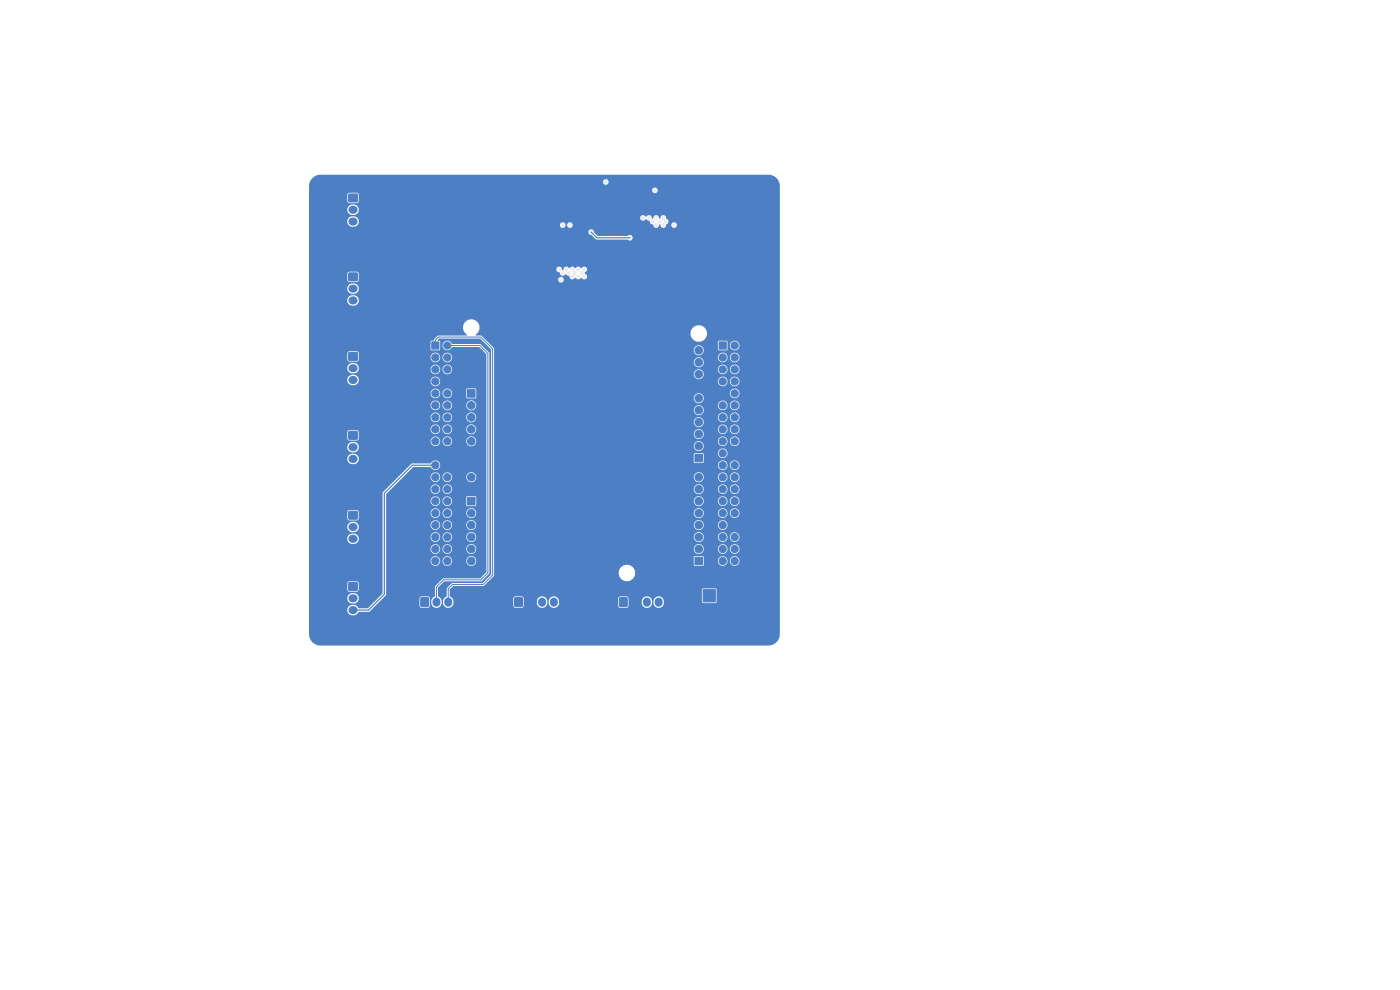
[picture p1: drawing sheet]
<svg xmlns="http://www.w3.org/2000/svg" width="297mm" height="210mm" viewBox="0 0 297 210" stroke-linecap="round" stroke-linejoin="round" font-family="sans-serif">
<g fill="#4d7fc4" stroke="#4d7fc4" stroke-width=".21">
<path d="M74 58h1.8v1.5h-1.8z"/>
<path d="M109.2 126.8h1.6v1.8h-1.6z"/>
<path d="M149.2 125.1h2.6v2.6h-2.6z"/>
<path d="M74 108.5h1.8v1.6h-1.8z"/>
<path d="M74 91.6h1.8v1.5h-1.8z"/>
<path d="M74 123.6h1.8v1.6h-1.8z"/>
<path d="M74 74.8h1.8v1.6h-1.8z"/>
<path d="M131.5 126.8h1.5v1.8h-1.5z"/>
<path d="M74 41.2h1.8v1.6h-1.8z"/>
<path d="M147.4 96.4h1.6v1.6h-1.6z"/>
<path d="M99.2 82.6h1.6v1.7h-1.6z"/>
<path d="M91.6 72.5h1.5v1.6h-1.5z"/>
<path d="M99.2 105.5h1.6v1.6h-1.6z"/>
<path d="M147.4 118.2h1.6v1.6h-1.6z"/>
<path d="M152.6 72.5h1.5v1.6h-1.5z"/>
<path d="M89.3 126.8h1.6v1.8h-1.6z"/>
<circle cx="130.5" cy="48.9" r=".15"/>
<circle cx="129.2" cy="48.9" r=".15"/>
<circle cx="130.5" cy="47.6" r=".15"/>
<circle cx="129.2" cy="47.6" r=".15"/>
<circle cx="130.5" cy="46.3" r=".15"/>
<circle cx="129.2" cy="46.3" r=".15"/>
<circle cx="130.5" cy="45" r=".15"/>
<circle cx="129.2" cy="45" r=".15"/>
<circle cx="155.5" cy="126.4" r="1.3"/>
<circle cx="148.2" cy="94.6" r=".8"/>
<circle cx="148.2" cy="92.1" r=".8"/>
<circle cx="148.2" cy="89.6" r=".8"/>
<circle cx="148.2" cy="87" r=".8"/>
<circle cx="148.2" cy="84.5" r=".8"/>
<circle cx="148.2" cy="81.9" r=".8"/>
<circle cx="148.2" cy="79.4" r=".8"/>
<circle cx="148.2" cy="76.9" r=".8"/>
<circle cx="148.2" cy="74.3" r=".8"/>
<circle cx="100" cy="86" r=".8"/>
<circle cx="100" cy="88.5" r=".8"/>
<circle cx="100" cy="91.1" r=".8"/>
<circle cx="100" cy="93.6" r=".8"/>
<circle cx="100" cy="96.2" r=".8"/>
<circle cx="100" cy="98.7" r=".8"/>
<circle cx="100" cy="101.2" r=".8"/>
<circle cx="94.9" cy="73.3" r=".77"/>
<circle cx="92.4" cy="75.8" r=".77"/>
<circle cx="94.9" cy="75.8" r=".77"/>
<circle cx="92.4" cy="78.4" r=".77"/>
<circle cx="94.9" cy="78.4" r=".77"/>
<circle cx="92.4" cy="80.9" r=".77"/>
<circle cx="94.9" cy="80.9" r=".77"/>
<circle cx="92.4" cy="83.5" r=".77"/>
<circle cx="94.9" cy="83.5" r=".77"/>
<circle cx="92.4" cy="86" r=".77"/>
<circle cx="94.9" cy="86" r=".77"/>
<circle cx="92.4" cy="88.5" r=".77"/>
<circle cx="94.9" cy="88.5" r=".77"/>
<circle cx="92.4" cy="91.1" r=".77"/>
<circle cx="94.9" cy="91.1" r=".77"/>
<circle cx="92.4" cy="93.6" r=".77"/>
<circle cx="94.9" cy="93.6" r=".77"/>
<circle cx="92.4" cy="96.2" r=".77"/>
<circle cx="94.9" cy="96.2" r=".77"/>
<circle cx="92.4" cy="98.7" r=".77"/>
<circle cx="94.9" cy="98.7" r=".77"/>
<circle cx="92.4" cy="101.2" r=".77"/>
<circle cx="94.9" cy="101.2" r=".77"/>
<circle cx="92.4" cy="103.8" r=".77"/>
<circle cx="94.9" cy="103.8" r=".77"/>
<circle cx="92.4" cy="106.3" r=".77"/>
<circle cx="94.9" cy="106.3" r=".77"/>
<circle cx="92.4" cy="108.9" r=".77"/>
<circle cx="94.9" cy="108.9" r=".77"/>
<circle cx="92.4" cy="111.4" r=".77"/>
<circle cx="94.9" cy="111.4" r=".77"/>
<circle cx="92.4" cy="113.9" r=".77"/>
<circle cx="94.9" cy="113.9" r=".77"/>
<circle cx="92.4" cy="116.5" r=".77"/>
<circle cx="94.9" cy="116.5" r=".77"/>
<circle cx="92.4" cy="119" r=".77"/>
<circle cx="94.9" cy="119" r=".77"/>
<circle cx="100" cy="108.9" r=".8"/>
<circle cx="100" cy="111.4" r=".8"/>
<circle cx="100" cy="113.9" r=".8"/>
<circle cx="100" cy="116.5" r=".8"/>
<circle cx="100" cy="119" r=".8"/>
<circle cx="148.2" cy="116.5" r=".8"/>
<circle cx="148.2" cy="113.9" r=".8"/>
<circle cx="148.2" cy="111.4" r=".8"/>
<circle cx="148.2" cy="108.9" r=".8"/>
<circle cx="148.2" cy="106.3" r=".8"/>
<circle cx="148.2" cy="103.8" r=".8"/>
<circle cx="148.2" cy="101.2" r=".8"/>
<circle cx="155.9" cy="73.3" r=".77"/>
<circle cx="153.3" cy="75.8" r=".77"/>
<circle cx="155.9" cy="75.8" r=".77"/>
<circle cx="153.3" cy="78.4" r=".77"/>
<circle cx="155.9" cy="78.4" r=".77"/>
<circle cx="153.3" cy="80.9" r=".77"/>
<circle cx="155.9" cy="80.9" r=".77"/>
<circle cx="153.3" cy="83.5" r=".77"/>
<circle cx="155.9" cy="83.5" r=".77"/>
<circle cx="153.3" cy="86" r=".77"/>
<circle cx="155.9" cy="86" r=".77"/>
<circle cx="153.3" cy="88.5" r=".77"/>
<circle cx="155.9" cy="88.5" r=".77"/>
<circle cx="153.3" cy="91.1" r=".77"/>
<circle cx="155.9" cy="91.1" r=".77"/>
<circle cx="153.3" cy="93.6" r=".77"/>
<circle cx="155.9" cy="93.6" r=".77"/>
<circle cx="153.3" cy="96.2" r=".77"/>
<circle cx="155.9" cy="96.2" r=".77"/>
<circle cx="153.3" cy="98.7" r=".77"/>
<circle cx="155.9" cy="98.7" r=".77"/>
<circle cx="153.3" cy="101.2" r=".77"/>
<circle cx="155.9" cy="101.2" r=".77"/>
<circle cx="153.3" cy="103.8" r=".77"/>
<circle cx="155.9" cy="103.8" r=".77"/>
<circle cx="153.3" cy="106.3" r=".77"/>
<circle cx="155.9" cy="106.3" r=".77"/>
<circle cx="153.3" cy="108.9" r=".77"/>
<circle cx="155.9" cy="108.9" r=".77"/>
<circle cx="153.3" cy="111.4" r=".77"/>
<circle cx="155.9" cy="111.4" r=".77"/>
<circle cx="153.3" cy="113.9" r=".77"/>
<circle cx="155.9" cy="113.9" r=".77"/>
<circle cx="153.3" cy="116.5" r=".77"/>
<circle cx="155.9" cy="116.5" r=".77"/>
<circle cx="153.3" cy="119" r=".77"/>
<circle cx="155.9" cy="119" r=".77"/>
</g>
<g fill="none" stroke="#4d7fc4" stroke-width="1.7">
<path d="M74.8 44.5h.2M74.8 47h.2M74.8 49.5h.2M74.8 61.2h.2M74.8 63.7h.2M74.8 66.2h.2M74.8 78.1h.2M74.8 94.9h.2M74.8 97.4h.2M74.8 99.9h.2M74.8 80.6h.2M74.8 83.1h.2"/>
<path d="M74.8 111.8h.2M74.8 114.3h.2M74.8 116.8h.2M74.8 126.9h.2M74.8 129.4h.2M74.8 131.9h.2M92.6 127.6v.3M95.1 127.6v.3M97.6 127.6v.3M112.5 127.6v.3M115 127.6v.3M117.5 127.6v.3"/>
<path d="M134.7 127.6v.3M137.2 127.6v.3M139.7 127.6v.3"/>
</g>
<g fill="#ececec" stroke="#ececec" stroke-width=".21">
<circle cx="140" cy="47" r=".34"/>
<circle cx="139.2" cy="47.8" r=".34"/>
<circle cx="140.7" cy="46.2" r=".34"/>
<circle cx="139.2" cy="46.2" r=".34"/>
<circle cx="143" cy="47.8" r=".34"/>
<circle cx="141.2" cy="47" r=".34"/>
<circle cx="138.4" cy="47" r=".34"/>
<circle cx="137.7" cy="46.2" r=".34"/>
<circle cx="136.4" cy="46.2" r=".34"/>
<circle cx="138.9" cy="40.4" r=".34"/>
<circle cx="140.7" cy="47.8" r=".34"/>
<circle cx="116.3" cy="40.5" r=".34"/>
<circle cx="85.8" cy="91.3" r=".34"/>
<circle cx="101.1" cy="40.5" r=".34"/>
<circle cx="131.5" cy="71" r=".34"/>
<circle cx="141.7" cy="106.5" r=".34"/>
<circle cx="116.3" cy="71" r=".34"/>
<circle cx="146.8" cy="60.8" r=".34"/>
<circle cx="126.5" cy="71" r=".34"/>
<circle cx="106.1" cy="116.7" r=".34"/>
<circle cx="90.9" cy="45.6" r=".34"/>
<circle cx="126.5" cy="116.7" r=".34"/>
<circle cx="132.5" cy="57.5" r=".34"/>
<circle cx="111.2" cy="60.8" r=".34"/>
<circle cx="106.1" cy="45.6" r=".34"/>
<circle cx="134.6" cy="40.4" r=".34"/>
<circle cx="141.7" cy="81.1" r=".34"/>
<circle cx="141.7" cy="86.2" r=".34"/>
<circle cx="70.6" cy="131.9" r=".34"/>
<circle cx="141.7" cy="111.6" r=".34"/>
<circle cx="132.5" cy="54.5" r=".34"/>
<circle cx="111.2" cy="50.6" r=".34"/>
<circle cx="106.1" cy="91.3" r=".34"/>
<circle cx="70.6" cy="101.4" r=".34"/>
<circle cx="80.7" cy="40.5" r=".34"/>
<circle cx="80.7" cy="81.1" r=".34"/>
<circle cx="101.1" cy="55.7" r=".34"/>
<circle cx="111.2" cy="86.2" r=".34"/>
<circle cx="106.1" cy="106.5" r=".34"/>
<circle cx="90.9" cy="50.6" r=".34"/>
<circle cx="101.1" cy="45.6" r=".34"/>
<circle cx="121.4" cy="116.7" r=".34"/>
<circle cx="106.1" cy="86.2" r=".34"/>
<circle cx="101.1" cy="81.1" r=".34"/>
<circle cx="136.6" cy="111.6" r=".34"/>
<circle cx="80.7" cy="111.6" r=".34"/>
<circle cx="126.5" cy="106.5" r=".34"/>
<circle cx="90.9" cy="40.5" r=".34"/>
<circle cx="151.9" cy="45.6" r=".34"/>
<circle cx="146.8" cy="45.6" r=".34"/>
<circle cx="85.8" cy="116.7" r=".34"/>
<circle cx="121.4" cy="71" r=".34"/>
<circle cx="162" cy="60.8" r=".34"/>
<circle cx="136.6" cy="81.1" r=".34"/>
<circle cx="131.5" cy="106.5" r=".34"/>
<circle cx="126.5" cy="76" r=".34"/>
<circle cx="80.7" cy="101.4" r=".34"/>
<circle cx="122.7" cy="47.7" r=".34"/>
<circle cx="70.6" cy="40.5" r=".34"/>
<circle cx="136.6" cy="91.3" r=".34"/>
<circle cx="162" cy="65.9" r=".34"/>
<circle cx="96" cy="60.8" r=".34"/>
<circle cx="141.7" cy="71" r=".34"/>
<circle cx="131.5" cy="96.4" r=".34"/>
<circle cx="70.6" cy="111.6" r=".34"/>
<circle cx="70.6" cy="116.7" r=".34"/>
<circle cx="126.5" cy="101.4" r=".34"/>
<circle cx="106.1" cy="55.7" r=".34"/>
<circle cx="156.9" cy="60.8" r=".34"/>
<circle cx="136.6" cy="60.8" r=".34"/>
<circle cx="136.6" cy="86.2" r=".34"/>
<circle cx="85.8" cy="81.1" r=".34"/>
<circle cx="131.5" cy="60.8" r=".34"/>
<circle cx="116.3" cy="96.4" r=".34"/>
<circle cx="136.6" cy="76" r=".34"/>
<circle cx="116.3" cy="76" r=".34"/>
<circle cx="126.5" cy="86.2" r=".34"/>
<circle cx="111.2" cy="40.5" r=".34"/>
<circle cx="96" cy="55.7" r=".34"/>
<circle cx="80.7" cy="91.3" r=".34"/>
<circle cx="116.3" cy="116.7" r=".34"/>
<circle cx="156.9" cy="121.8" r=".34"/>
<circle cx="156.9" cy="40.5" r=".34"/>
<circle cx="70.6" cy="106.5" r=".34"/>
<circle cx="121.4" cy="76" r=".34"/>
<circle cx="162" cy="45.6" r=".34"/>
<circle cx="162" cy="40.5" r=".34"/>
<circle cx="137.1" cy="45" r=".34"/>
<circle cx="136.9" cy="50.6" r=".34"/>
<circle cx="80.7" cy="71" r=".34"/>
<circle cx="80.7" cy="76" r=".34"/>
<circle cx="131.5" cy="86.2" r=".34"/>
<circle cx="126.5" cy="111.6" r=".34"/>
<circle cx="70.6" cy="86.2" r=".34"/>
<circle cx="96" cy="50.6" r=".34"/>
<circle cx="162" cy="50.6" r=".34"/>
<circle cx="75.7" cy="106.5" r=".34"/>
<circle cx="116.3" cy="86.2" r=".34"/>
<circle cx="156.9" cy="55.7" r=".34"/>
<circle cx="85.8" cy="45.6" r=".34"/>
<circle cx="80.7" cy="121.8" r=".34"/>
<circle cx="146.8" cy="50.6" r=".34"/>
<circle cx="121.4" cy="91.3" r=".34"/>
<circle cx="106.1" cy="60.8" r=".34"/>
<circle cx="106.1" cy="76" r=".34"/>
<circle cx="141.7" cy="40.5" r=".34"/>
<circle cx="136.6" cy="121.8" r=".34"/>
<circle cx="111.2" cy="55.7" r=".34"/>
<circle cx="141.7" cy="76" r=".34"/>
<circle cx="80.7" cy="86.2" r=".34"/>
<circle cx="111.2" cy="91.3" r=".34"/>
<circle cx="106.1" cy="96.4" r=".34"/>
<circle cx="121.4" cy="96.4" r=".34"/>
<circle cx="136.6" cy="101.4" r=".34"/>
<circle cx="162" cy="55.7" r=".34"/>
<circle cx="116.3" cy="101.4" r=".34"/>
<circle cx="106.1" cy="101.4" r=".34"/>
<circle cx="85.8" cy="111.6" r=".34"/>
<circle cx="111.2" cy="76" r=".34"/>
<circle cx="151.9" cy="40.5" r=".34"/>
<circle cx="70.6" cy="91.3" r=".34"/>
<circle cx="151.9" cy="60.8" r=".34"/>
<circle cx="141.7" cy="121.8" r=".34"/>
<circle cx="85.8" cy="76" r=".34"/>
<circle cx="126.5" cy="96.4" r=".34"/>
<circle cx="141.7" cy="50.6" r=".34"/>
<circle cx="136.6" cy="71" r=".34"/>
<circle cx="116.3" cy="91.3" r=".34"/>
<circle cx="151.9" cy="55.7" r=".34"/>
<circle cx="101.1" cy="76" r=".34"/>
<circle cx="111.2" cy="106.5" r=".34"/>
<circle cx="146.8" cy="40.5" r=".34"/>
<circle cx="80.7" cy="45.6" r=".34"/>
<circle cx="111.2" cy="101.4" r=".34"/>
<circle cx="131.5" cy="91.3" r=".34"/>
<circle cx="136.6" cy="96.4" r=".34"/>
<circle cx="70.6" cy="50.6" r=".34"/>
<circle cx="116.3" cy="81.1" r=".34"/>
<circle cx="96" cy="40.5" r=".34"/>
<circle cx="90.9" cy="55.7" r=".34"/>
<circle cx="121.4" cy="86.2" r=".34"/>
<circle cx="132.5" cy="59" r=".34"/>
<circle cx="75.7" cy="121.8" r=".34"/>
<circle cx="70.6" cy="96.4" r=".34"/>
<circle cx="101.1" cy="60.8" r=".34"/>
<circle cx="126.5" cy="81.1" r=".34"/>
<circle cx="111.2" cy="116.7" r=".34"/>
<circle cx="106.1" cy="111.6" r=".34"/>
<circle cx="111.2" cy="45.6" r=".34"/>
<circle cx="156.9" cy="50.6" r=".34"/>
<circle cx="121.4" cy="40.5" r=".34"/>
<circle cx="106.1" cy="71" r=".34"/>
<circle cx="125.5" cy="47.5" r=".34"/>
<circle cx="116.3" cy="106.5" r=".34"/>
<circle cx="141.7" cy="55.7" r=".34"/>
<circle cx="96" cy="45.6" r=".34"/>
<circle cx="121.4" cy="111.6" r=".34"/>
<circle cx="111.2" cy="81.1" r=".34"/>
<circle cx="75.7" cy="71" r=".34"/>
<circle cx="141.7" cy="96.4" r=".34"/>
<circle cx="70.6" cy="45.6" r=".34"/>
<circle cx="146.8" cy="121.8" r=".34"/>
<circle cx="85.8" cy="40.5" r=".34"/>
<circle cx="75.7" cy="101.4" r=".34"/>
<circle cx="70.6" cy="121.8" r=".34"/>
<circle cx="141.7" cy="101.4" r=".34"/>
<circle cx="131.5" cy="101.4" r=".34"/>
<circle cx="111.2" cy="71" r=".34"/>
<circle cx="75.7" cy="86.2" r=".34"/>
<circle cx="80.7" cy="106.5" r=".34"/>
<circle cx="70.6" cy="126.8" r=".34"/>
<circle cx="121.4" cy="81.1" r=".34"/>
<circle cx="111.2" cy="96.4" r=".34"/>
<circle cx="121.4" cy="101.4" r=".34"/>
<circle cx="101.1" cy="50.6" r=".34"/>
<circle cx="121.4" cy="106.5" r=".34"/>
<circle cx="126.5" cy="91.3" r=".34"/>
<circle cx="141.7" cy="60.8" r=".34"/>
<circle cx="124.2" cy="38.6" r=".34"/>
<circle cx="132.5" cy="56" r=".34"/>
<circle cx="85.8" cy="50.6" r=".34"/>
<circle cx="106.1" cy="81.1" r=".34"/>
<circle cx="131.5" cy="81.1" r=".34"/>
<circle cx="146.8" cy="55.7" r=".34"/>
<circle cx="136.6" cy="55.7" r=".34"/>
<circle cx="116.3" cy="111.6" r=".34"/>
<circle cx="111.2" cy="111.6" r=".34"/>
<circle cx="106.1" cy="40.5" r=".34"/>
<circle cx="106.1" cy="50.6" r=".34"/>
<circle cx="85.8" cy="86.2" r=".34"/>
<circle cx="151.9" cy="50.6" r=".34"/>
<circle cx="156.9" cy="45.6" r=".34"/>
<circle cx="131.5" cy="76" r=".34"/>
<circle cx="70.6" cy="81.1" r=".34"/>
<circle cx="85.8" cy="106.5" r=".34"/>
<circle cx="125.4" cy="49.2" r=".34"/>
<circle cx="133.6" cy="50.4" r=".34"/>
<circle cx="122.7" cy="58.7" r=".34"/>
<circle cx="124" cy="57.2" r=".34"/>
<circle cx="128.5" cy="38.6" r=".34"/>
<circle cx="123.4" cy="57.9" r=".34"/>
<circle cx="119" cy="59.3" r=".34"/>
<circle cx="121.9" cy="57.9" r=".34"/>
<circle cx="121.4" cy="58.7" r=".34"/>
<circle cx="120.9" cy="47.8" r=".34"/>
<circle cx="122.7" cy="57.2" r=".34"/>
<circle cx="120.1" cy="57.2" r=".34"/>
<circle cx="124" cy="58.7" r=".34"/>
<circle cx="120.6" cy="57.9" r=".34"/>
<circle cx="118.6" cy="57.2" r=".34"/>
<circle cx="119.4" cy="57.9" r=".34"/>
<circle cx="121.4" cy="57.2" r=".34"/>
<circle cx="119.4" cy="47.8" r=".34"/>
</g>
<path d="M125.4 49.2l1.2 1.2h7M92.4 98.7h-4.9l-6 5.9v21.5l-3.3 3.3h-3.3" fill="none" stroke="#4d7fc4" stroke-width=".25"/>
<path d="M92.4 73.3v-1.2l.6-.6h9l2.5 2.5v48l-2 2h-6.5l-.9 .9v2.8M94.9 73.3h6.9l1.7 1.7v46.5l-1.5 1.5h-7.9l-1.5 1.5v3.2" fill="none" stroke="#4d7fc4" stroke-width=".21"/>
<path d="M66.3 37.8l.7-.5 1-.2h95a2.44 2.44 0 0 1 2.4 2.4v95a2.44 2.44 0 0 1-2.4 2.4h-95.1a2.44 2.44 0 0 1-2.3-2.4v-5.1h8.1a1.26 1.26 0 0 0 1 1.1 1.26 1.26 0 0 0 1.3-.6l2.3-.1 1.3-1.3h9.4l.4 .5h1.4l.3-.3 .1-.8h.3a1.17 1.17 0 0 0 1.6 .9 1.17 1.17 0 0 0 .4-1.8l-.6-.5v-1.8l1.4-1.4h7.7l1.8-1.8v-46.5l-1.9-2h-6a1.04 1.04 0 0 0-1.6-.5 1.04 1.04 0 0 0 0 1.6 1.04 1.04 0 0 0 1.6-.5h5.7l1.6 1.6v46.1l-1.4 1.4h-7.8l-1.7 1.7v2.1a1.23 1.23 0 0 0-.8 1.4h-.3v-1l-.3-.3-1.5-.1-.4 .4v1.6h-9.4l2.3-2.4v-7.1h9.4a1.02 1.02 0 0 0 1.1 1 1.02 1.02 0 0 0 1-1h.5v.2a1.02 1.02 0 0 0 1.1 .8 1.02 1.02 0 0 0 .9-1h3v.2a1.06 1.06 0 0 0 1.7 .7 1.06 1.06 0 0 0-.2-1.8 1.06 1.06 0 0 0-1.5 .9h-3v-.2a1.02 1.02 0 0 0-1.1-.8 1.02 1.02 0 0 0-.9 1h-.5v-.2a1.03 1.03 0 0 0-1.1-.8 1.03 1.03 0 0 0-1 1h-9.4v-2.5h9.4l.1 .2a1.02 1.02 0 0 0 1.1 .8 1.02 1.02 0 0 0 .9-1h.5v.2a1.02 1.02 0 0 0 1.1 .8 1.02 1.02 0 0 0 .9-1h3v.2a1.06 1.06 0 0 0 1.7 .6 1.06 1.06 0 0 0-.2-1.8 1.06 1.06 0 0 0-1.5 1h-3v-.2a1.02 1.02 0 0 0-1.1-.8 1.02 1.02 0 0 0-.9 1h-.5v-.2a1.02 1.02 0 0 0-1.1-.8 1.02 1.02 0 0 0-1 1h-9.4v-2.6h9.4a1.02 1.02 0 0 0 1.1 1.1 1.02 1.02 0 0 0 1-1.1h.5v.2a1.02 1.02 0 0 0 1.1 .9 1.02 1.02 0 0 0 .9-1.1h3v.2a1.06 1.06 0 0 0 1.7 .7 1.06 1.06 0 0 0-.2-1.8 1.06 1.06 0 0 0-1.5 .9h-3v-.2a1.02 1.02 0 0 0-1.1-.8 1.02 1.02 0 0 0-.9 1h-.5v-.2a1.02 1.02 0 0 0-1.1-.8 1.02 1.02 0 0 0-1 1h-9.4v-2.5h9.4l.1 .2a1.02 1.02 0 0 0 1.1 .8 1.02 1.02 0 0 0 .9-1h.5v.2a1.02 1.02 0 0 0 1.1 .8 1.02 1.02 0 0 0 .9-1h3v.2a1.06 1.06 0 0 0 1.7 .6 1.06 1.06 0 0 0-.2-1.8 1.06 1.06 0 0 0-1.5 1h-3v-.2a1.02 1.02 0 0 0-1.1-.8 1.02 1.02 0 0 0-.9 1h-.5v-.2a1.02 1.02 0 0 0-1.1-.8 1.02 1.02 0 0 0-1 1h-9.4v-2.5h9.4l.1 .2a1.02 1.02 0 0 0 1.1 .8 1.02 1.02 0 0 0 .9-1h.5v.2a1.02 1.02 0 0 0 1.1 .8 1.02 1.02 0 0 0 .9-1h3v.2a1.06 1.06 0 0 0 1.7 .6 1.06 1.06 0 0 0-.2-1.8 1.06 1.06 0 0 0-1.5 1h-3v-.2a1.02 1.02 0 0 0-1.1-.9 1.02 1.02 0 0 0-.9 1.1h-.5v-.2a1.02 1.02 0 0 0-1.1-.9 1.02 1.02 0 0 0-1 1.1h-9.4v-2.6h9.4l.1 .2a1.02 1.02 0 0 0 1.1 .8 1.02 1.02 0 0 0 .9-1h.5l.1 .4a1.02 1.02 0 0 0 1.5 .4h3.4l.2 .3h1.8l.1-.3v-1.7l-.2-.1h-1.8l-.1 1.8h-3.4a1.02 1.02 0 0 0-.1-1.7 1.02 1.02 0 0 0-1.5 .9h-.5v-.2a1.02 1.02 0 0 0-1.1-.8 1.02 1.02 0 0 0-1 1h-9.4v-1.5l1-1h8.4a1.02 1.02 0 0 0 1.1 1 1.02 1.02 0 0 0 1-1h.5v.2a1.02 1.02 0 0 0 1.6 .6 1.02 1.02 0 0 0-.2-1.7 1.02 1.02 0 0 0-1.4 .9h-.5v-.2a1.02 1.02 0 0 0-1.1-.8 1.02 1.02 0 0 0-1 1h-8.4l2.6-2.6h5.8l.1 .2a1.02 1.02 0 0 0 1.1 .9 1.02 1.02 0 0 0 .9-1.1h.5v.2a1.02 1.02 0 0 0 1.1 .9 1.02 1.02 0 0 0 .9-1.1h3v.2a1.06 1.06 0 0 0 1.7 .7 1.06 1.06 0 0 0-.2-1.8 1.06 1.06 0 0 0-1.5 .9h-3v-.2a1.02 1.02 0 0 0-1.1-.8 1.02 1.02 0 0 0-.9 1h-.5v-.2a1.02 1.02 0 0 0-1.1-.8 1.02 1.02 0 0 0-1 1h-5.8l2.2-2.1h3.7a1.03 1.03 0 0 0 1.6 .3 1.03 1.03 0 0 0-.1-1.6 1.03 1.03 0 0 0-1.6 .5l-4 .1-6.1 6.1v21.4l-3.1 3.1h-2l-.1-.1a1.21 1.21 0 0 0-1.3-.6 1.1 1.1 0 0 0-1 1.1h-8.1v-2.5h8.1v.2a1.19 1.19 0 0 0 1.9 .8 1.19 1.19 0 0 0-.3-2 1.23 1.23 0 0 0-1.6 1h-8.1v-1.8h8.1l.1 .3 .3 .1h1.6l.4-.4v-1.4l-.4-.4h-1.6l-.3 .2-.1 .3v1.3h-8.1v-10.9h8.1v.3a1.19 1.19 0 0 0 1.9 .8 1.19 1.19 0 0 0-.3-2.1 1.23 1.23 0 0 0-1.6 1h-8.1v-2.5h8.1v.3a1.19 1.19 0 0 0 1.9 .8 1.19 1.19 0 0 0-.3-2.1 1.23 1.23 0 0 0-1.6 1h-8.1v-1.8h8.1l.1 .4 .3 .1h1.6l.4-.3v-1.5l-.4-.4h-1.6l-.3 .1-.1 .3v1.3h-8.1v-12.6h8.1a1.19 1.19 0 0 0 1.6 1.1 1.19 1.19 0 0 0 .4-1.9 1.27 1.27 0 0 0-2 .8h-8.1v-2.5h8.1v.2a1.19 1.19 0 0 0 1.9 .8 1.19 1.19 0 0 0-.3-2 1.23 1.23 0 0 0-1.6 1h-8.1v-1.2h25.7l.1 .2a1.02 1.02 0 0 0 1.1 .8 1.02 1.02 0 0 0 .9-1h.5v.2a1.02 1.02 0 0 0 1.1 .8 1.02 1.02 0 0 0 .9-1h3v.2a1.06 1.06 0 0 0 1.7 .7 1.06 1.06 0 0 0-.2-1.8 1.06 1.06 0 0 0-1.5 .9h-3v-.2a1.02 1.02 0 0 0-1.1-.8 1.02 1.02 0 0 0-.9 1h-.5v-.2a1.02 1.02 0 0 0-1.1-.8 1.02 1.02 0 0 0-1 1h-25.7v-.6h8.1l.1 .3 .3 .2h1.6l.4-.5v-1.4l-.4-.3h-1.6l-.3 .1-.1 .3v1.3h-8.1v-1.9h25.7a1.02 1.02 0 0 0 1.1 1 1.02 1.02 0 0 0 1-1h.5v.2a1.02 1.02 0 0 0 1.1 .8 1.02 1.02 0 0 0 .9-1h3v.2a1.06 1.06 0 0 0 1.7 .6 1.06 1.06 0 0 0-.2-1.8 1.06 1.06 0 0 0-1.5 1h-3v-.2a1.02 1.02 0 0 0-1.1-.8 1.02 1.02 0 0 0-.9 1h-.5v-.2a1.02 1.02 0 0 0-1.1-.8 1.02 1.02 0 0 0-1 1h-25.7v-2.6h25.7l.1 .2a1.02 1.02 0 0 0 1.1 .9 1.02 1.02 0 0 0 .9-1.1h.5v.2a1.02 1.02 0 0 0 1.1 .9 1.02 1.02 0 0 0 .9-1.1h3v.2a1.06 1.06 0 0 0 1.7 .7 1.06 1.06 0 0 0-.2-1.8 1.06 1.06 0 0 0-1.5 .9h-3v-.2a1.02 1.02 0 0 0-1.1-.8 1.02 1.02 0 0 0-.9 1h-.5v-.2a1.02 1.02 0 0 0-1.1-.8 1.02 1.02 0 0 0-1 1h-25.7v-2.5h25.7l.1 .2a1.02 1.02 0 0 0 1.1 .8 1.02 1.02 0 0 0 .9-1h.5v.2a1.02 1.02 0 0 0 1.1 .8 1.02 1.02 0 0 0 .9-1h3v.2a1.06 1.06 0 0 0 1.7 .6 1.06 1.06 0 0 0-.2-1.8 1.06 1.06 0 0 0-1.5 1h-3v-.2a1.02 1.02 0 0 0-1.1-.8 1.02 1.02 0 0 0-.9 1h-.5v-.2a1.02 1.02 0 0 0-1.1-.8 1.02 1.02 0 0 0-1 1h-25.7v-2.5h25.7l.1 .2a1.02 1.02 0 0 0 1.1 .8 1.02 1.02 0 0 0 .9-1h.5v.2a1.02 1.02 0 0 0 1.6 .6h3.4l.2 .2h1.8l.1-.2v-1.7l-.2-.2-1.8 .1-.1 1.8h-3.4a1.02 1.02 0 0 0-.1-1.8 1.02 1.02 0 0 0-1.5 1h-.5v-.2a1.03 1.03 0 0 0-1.1-.9 1.03 1.03 0 0 0-1 1.1h-25.7v-2.9h8.1v.2a1.26 1.26 0 0 0 1.1 .9 1.26 1.26 0 0 0 1.3-.8h15.2l.1 .2a1.02 1.02 0 0 0 1.6 .6 1.02 1.02 0 0 0-.2-1.7 1.02 1.02 0 0 0-1.5 .9h-15.2a1.23 1.23 0 0 0-1.1-1.4 1.23 1.23 0 0 0-1.3 1.1h-8.1v-2.5h8.1v.1a1.25 1.25 0 0 0 1.1 1 1.25 1.25 0 0 0 1.3-.8h15.2l.1 .2a1.02 1.02 0 0 0 1.1 .8 1.02 1.02 0 0 0 .9-1h.5v.2a1.02 1.02 0 0 0 1.6 .6 1.02 1.02 0 0 0-.2-1.7 1.02 1.02 0 0 0-1.4 .9h-.5v-.2a1.02 1.02 0 0 0-1.1-.8 1.02 1.02 0 0 0-1 1h-15.2a1.23 1.23 0 0 0-1.1-1.4 1.23 1.23 0 0 0-1.3 1.1h-8.1v-1.8h8.1l.4 .4h1.6l.4-.2v-.7h15.2l.1 .2a1.02 1.02 0 0 0 1.1 .9 1.02 1.02 0 0 0 .9-1.1h.5v.2a1.02 1.02 0 0 0 1.6 .6 1.02 1.02 0 0 0-.2-1.7 1.02 1.02 0 0 0-1.4 .9h-.5v-.2a1.02 1.02 0 0 0-1.1-.8 1.02 1.02 0 0 0-1 1h-15.2v-.9l-.2-.3-1.8-.1-.4 .4v1.4h-8.1v-2.2h25.7l.3 .2h1.5l.3-.2v-1.6l-.5-.4 .3-.3h8.6l2.3 2.3 .1 47.7-1.9 1.9h-6.4l-1.1 1.1v1.7a1.21 1.21 0 0 0-.7 1.8 1.21 1.21 0 0 0 1.9 .2h12.9l.4 .5h1.3l.4-.3 .1-.8h2.8a1.11 1.11 0 0 0 1.1 1.1 1.11 1.11 0 0 0 1.1-1.1h.3a1.1 1.1 0 0 0 .8 1 1.1 1.1 0 0 0 1.2-.4h12.7l.4 .5h1.4l.4-.3v-.8h2.8a1.11 1.11 0 0 0 1.1 1.1 1.11 1.11 0 0 0 1.1-1.1h.3a1.11 1.11 0 0 0 1.2 1.1 1.11 1.11 0 0 0 1-1.3h8.1l.2 .2h2.8l.1-.2v-2.7l-.2-.2-2.8 .1-.1 2.8h-8.1a1.12 1.12 0 0 0-1.2-1.2 1.12 1.12 0 0 0-1 1.4h-.3v-.3a1.12 1.12 0 0 0-1.3-1.1 1.12 1.12 0 0 0-.9 1.4h-2.8v-1l-.1-.3-.3-.1h-1.3l-.5 .4v1.6h-12.7l.1-.1a1.17 1.17 0 0 0-.7-1.9 1.17 1.17 0 0 0-1.4 1.4h-.3v-.3a1.12 1.12 0 0 0-1.3-1.1 1.12 1.12 0 0 0-.9 1.4h-2.8v-1l-.1-.3-.3-.1h-1.3l-.5 .4v1.6h-12.9l.1-.1a1.4 1.4 0 0 0-.7-1.9v-1.5l.8-.7h6.4l2.1-2.1 .1-.5h26.4l.1 .2a1.75 1.75 0 0 0 2.9 .9 1.75 1.75 0 0 0-.8-3h13.8l.2 .3h1.7l.2-.2v-.9h3v.2a1.02 1.02 0 0 0 1.1 .8 1.02 1.02 0 0 0 .9-1h.5l.1 .2a1.02 1.02 0 0 0 1.6 .6 1.02 1.02 0 0 0-.2-1.7 1.02 1.02 0 0 0-1.5 .9h-.5v-.2a1.02 1.02 0 0 0-1.1-.8 1.02 1.02 0 0 0-.9 1h-3v-.8l-.2-.2h-1.7l-.2 .2v1.6h-13.8a1.75 1.75 0 0 0-2.2 1.9h-26.4v-5.2h42.4v.2a1.06 1.06 0 0 0 1.1 .8 1.06 1.06 0 0 0 1-1h3v.2a1.02 1.02 0 0 0 1.1 .8 1.02 1.02 0 0 0 .9-1h.5l.1 .2a1.02 1.02 0 0 0 1.6 .6 1.02 1.02 0 0 0-.2-1.7 1.02 1.02 0 0 0-1.5 .9h-.5v-.2a1.02 1.02 0 0 0-1.1-.8 1.02 1.02 0 0 0-.9 1h-3v-.2a1.06 1.06 0 0 0-1.2-.9 1.06 1.06 0 0 0-.9 1.1h-42.4v-2.6h42.4v.2a1.06 1.06 0 0 0 1.1 .9 1.06 1.06 0 0 0 1-1.1h3v.2a1.02 1.02 0 0 0 1.1 .9 1.02 1.02 0 0 0 .9-1.1h.5l.1 .2a1.02 1.02 0 0 0 1.6 .6 1.02 1.02 0 0 0-.2-1.7 1.02 1.02 0 0 0-1.5 .9h-.5v-.2a1.02 1.02 0 0 0-1.1-.8 1.02 1.02 0 0 0-.9 1h-3v-.2a1.06 1.06 0 0 0-1.2-.8 1.06 1.06 0 0 0-.9 1h-42.4v-2.5h42.4v.2a1.06 1.06 0 0 0 1.1 .8 1.06 1.06 0 0 0 1-1h3v.2a1.02 1.02 0 0 0 1.6 .6 1.02 1.02 0 0 0-.1-1.7 1.02 1.02 0 0 0-1.5 .9h-3v-.2a1.06 1.06 0 0 0-1.2-.9 1.06 1.06 0 0 0-.9 1.1h-42.4v-2.5h42.4v.2a1.06 1.06 0 0 0 1.1 .8 1.06 1.06 0 0 0 1-1h3v.2a1.02 1.02 0 0 0 1.1 .8 1.02 1.02 0 0 0 .9-1h.5l.1 .2a1.02 1.02 0 0 0 1.6 .6 1.02 1.02 0 0 0-.2-1.8 1.02 1.02 0 0 0-1.5 1h-.5v-.2a1.02 1.02 0 0 0-1.1-.9 1.02 1.02 0 0 0-.9 1.1h-3v-.3a1.06 1.06 0 0 0-1.2-.8 1.06 1.06 0 0 0-.9 1.1h-42.4v-2.6h42.4v.2a1.06 1.06 0 0 0 1.1 .9 1.06 1.06 0 0 0 1-1.1h3v.2a1.02 1.02 0 0 0 1.1 .8 1.02 1.02 0 0 0 .9-1h.5l.1 .2a1.02 1.02 0 0 0 1.6 .6 1.02 1.02 0 0 0-.2-1.7 1.02 1.02 0 0 0-1.5 .9h-.5v-.2a1.03 1.03 0 0 0-1.1-.8 1.03 1.03 0 0 0-.9 1h-3v-.2a1.06 1.06 0 0 0-1.2-.8 1.06 1.06 0 0 0-.9 1h-42.4v-2.5h42.4v.2a1.06 1.06 0 0 0 1.1 .8 1.06 1.06 0 0 0 1-1h3v.2a1.02 1.02 0 0 0 1.1 .8 1.02 1.02 0 0 0 .9-1h.5l.1 .2a1.02 1.02 0 0 0 1.6 .6 1.02 1.02 0 0 0-.2-1.7 1.02 1.02 0 0 0-1.5 .9h-.5v-.2a1.02 1.02 0 0 0-1.1-.8 1.02 1.02 0 0 0-.9 1h-3v-.2a1.06 1.06 0 0 0-1.2-.9 1.06 1.06 0 0 0-.9 1.1h-42.4v-2.6h42.4v.2a1.06 1.06 0 0 0 1.1 .9 1.06 1.06 0 0 0 1-1.1h3v.2a1.02 1.02 0 0 0 1.1 .9 1.02 1.02 0 0 0 .9-1.1h.5l.1 .2a1.02 1.02 0 0 0 1.6 .6 1.02 1.02 0 0 0-.2-1.7 1.02 1.02 0 0 0-1.5 .9h-.5v-.2a1.02 1.02 0 0 0-1.1-.8 1.02 1.02 0 0 0-.9 1h-3v-.2a1.06 1.06 0 0 0-1.2-.8 1.06 1.06 0 0 0-.9 1h-42.4v-2.5h47.5v.2a1.02 1.02 0 0 0 1.1 .8 1.02 1.02 0 0 0 .9-1h.5l.1 .2a1.02 1.02 0 0 0 1.6 .6 1.02 1.02 0 0 0-.2-1.7 1.02 1.02 0 0 0-1.5 .9h-.5v-.2a1.02 1.02 0 0 0-1.1-.8 1.02 1.02 0 0 0-.9 1h-47.5v-.7h42.4l.2 .2h1.7l.2-.2v-1.7l-.1-.1h3.1a1.02 1.02 0 0 0 1.5 .9 1.02 1.02 0 0 0 .1-1.8 1.02 1.02 0 0 0-1.6 .7v.2l-5-.1-.1 .2v1.7h-42.4v-3.4h42.4v.2a1.06 1.06 0 0 0 1.8 .6 1.06 1.06 0 0 0-.5-1.8h3.8v.2a1.02 1.02 0 0 0 1.1 .8 1.02 1.02 0 0 0 .9-1h.5l.1 .2a1.02 1.02 0 0 0 1.6 .6 1.02 1.02 0 0 0-.2-1.7 1.02 1.02 0 0 0-1.5 .9h-.5v-.2a1.02 1.02 0 0 0-1.1-.8 1.02 1.02 0 0 0-.9 1h-3.9a1.06 1.06 0 0 0-1.2 1h-42.4v-2.5h42.4v.2a1.06 1.06 0 0 0 1.8 .6 1.06 1.06 0 0 0-.5-1.8h3.8v.2a1.02 1.02 0 0 0 1.1 .8 1.02 1.02 0 0 0 .9-1h.5l.1 .2a1.02 1.02 0 0 0 1.6 .6 1.02 1.02 0 0 0-.2-1.7 1.02 1.02 0 0 0-1.5 .9h-.5v-.2a1.02 1.02 0 0 0-1.1-.8 1.02 1.02 0 0 0-.9 1h-3.9a1.07 1.07 0 0 0-1.2 1h-42.4v-2.5h42.4v.2a1.06 1.06 0 0 0 1.8 .5 1.06 1.06 0 0 0-.5-1.8h3.8v.2a1.02 1.02 0 0 0 1.1 .9 1.02 1.02 0 0 0 .9-1.1h.5l.1 .2a1.02 1.02 0 0 0 1.6 .6 1.02 1.02 0 0 0-.2-1.7 1.02 1.02 0 0 0-1.5 .9h-.5v-.2a1.02 1.02 0 0 0-1.1-.8 1.02 1.02 0 0 0-.9 1h-3.9a1.06 1.06 0 0 0-1.2 1.1h-42.4v-2.6h42.4v.2a1.06 1.06 0 0 0 1.8 .6 1.06 1.06 0 0 0-.5-1.8h3.8v.2a1.02 1.02 0 0 0 1.1 .8 1.02 1.02 0 0 0 .9-1h.5l.1 .2a1.02 1.02 0 0 0 1.6 .6 1.02 1.02 0 0 0-.2-1.7 1.02 1.02 0 0 0-1.5 .9h-.5v-.2a1.02 1.02 0 0 0-1.1-.8 1.02 1.02 0 0 0-.9 1h-3.9a1.06 1.06 0 0 0-1.2 1h-42.4v-2.5h42.4v.2a1.06 1.06 0 0 0 1.8 .6 1.06 1.06 0 0 0-.5-1.8h6.3l.1 .2a1.02 1.02 0 0 0 1.6 .6 1.02 1.02 0 0 0-.2-1.8 1.02 1.02 0 0 0-1.5 1l-6.4-.1a1.06 1.06 0 0 0-1.2 1.1h-42.4v-3.6h47.5v.2a1.02 1.02 0 0 0 1.1 .8 1.02 1.02 0 0 0 .9-1h.5l.1 .2a1.02 1.02 0 0 0 1.6 .6 1.02 1.02 0 0 0-.2-1.7 1.02 1.02 0 0 0-1.5 .9h-.5v-.2a1.02 1.02 0 0 0-1.1-.8 1.02 1.02 0 0 0-.9 1h-47.5v-1.5h42.4v.2a1.06 1.06 0 0 0 1.8 .6 1.06 1.06 0 0 0-.5-1.8h3.8v.2a1.02 1.02 0 0 0 1.1 .8 1.02 1.02 0 0 0 .9-1h.5l.1 .2a1.02 1.02 0 0 0 1.6 .6 1.02 1.02 0 0 0-.2-1.7 1.02 1.02 0 0 0-1.5 .9h-.5v-.2a1.02 1.02 0 0 0-1.1-.8 1.02 1.02 0 0 0-.9 1h-3.9a1.06 1.06 0 0 0-1.2 1h-42.4v-2.5h42.4v.2a1.06 1.06 0 0 0 1.8 .5 1.06 1.06 0 0 0-.5-1.8h3.8v.2a1.02 1.02 0 0 0 1.1 .9 1.02 1.02 0 0 0 .9-1.1h.5l.1 .2a1.02 1.02 0 0 0 1.6 .6 1.02 1.02 0 0 0-.2-1.7 1.02 1.02 0 0 0-1.5 .9h-.5v-.2a1.02 1.02 0 0 0-1.1-.8 1.02 1.02 0 0 0-.9 1h-3.9a1.06 1.06 0 0 0-1.2 1.1h-42.4v-2.6h42.4v.2a1.06 1.06 0 0 0 1.3 .9 1.06 1.06 0 0 0 .8-1.3h3l.2 .2h1.6l.2-.1v-.9h.5a1.02 1.02 0 0 0 1.5 .9 1.02 1.02 0 0 0 .2-1.7 1.02 1.02 0 0 0-1.6 .6l-.1 .2h-.5v-.8l-.1-.2h-1.7l-.2 .2v1.6h-3l-.1-.2a1.06 1.06 0 0 0-1.2-.6 1.06 1.06 0 0 0-.8 1h-42.4l-.1-.5-2.5-2.5-1.2-.1-.1-.2 .1-.1h45.5v.2a1.76 1.76 0 0 0 2.9 1 1.76 1.76 0 0 0-.5-3 1.76 1.76 0 0 0-2.4 1.8h-45.5l.2-.1a1.77 1.77 0 0 0-.1-2.7 1.77 1.77 0 0 0-2.6 .4 1.77 1.77 0 0 0 .6 2.6l-.1 .1h-6.1l-.8 .7-.1 .4-.6 .1-.1 1.7h-25.7v-10.4h8.1a1.19 1.19 0 0 0 1.6 1.1 1.19 1.19 0 0 0 .4-1.9 1.27 1.27 0 0 0-2 .8h-8.1v-2.5h8.1v.2a1.19 1.19 0 0 0 1.8 .8 1.19 1.19 0 0 0 0-2 1.25 1.25 0 0 0-1.8 1h-8.1v-1.8h8.1l.1 .3 .3 .1h1.6l.3-.1 .1-.4h42.3v.2a.6 .6 0 0 0 1 .3 .6 .6 0 0 0-.1-1 .6 .6 0 0 0-.9 .5h-42.3v-1.2l-.1-.3-.3-.2h-1.6l-.4 .4v1.4h-8.1v-2.2h52.4l.2 .4 .6 .3a.6 .6 0 0 0 .4 .6 .6 .6 0 0 0 .7-.3l.9 .4a.62 .62 0 0 0 .4 .6 .62 .62 0 0 0 .7-.2l.1-.1a.88 .88 0 0 0 1.4 0 .65 .65 0 0 0 1.1 .1 .65 .65 0 0 0-.5-1l.1-.2a.62 .62 0 0 0 .4-1 .62 .62 0 0 0-1.1 .1h-.2a.61 .61 0 0 0-1 0h-.3a.61 .61 0 0 0-1 0h-.1a.74 .74 0 0 0-.7-.3 .74 .74 0 0 0-.6 .6l-.1 .1-.2-.1a.6 .6 0 0 0-.6-.7 .6 .6 0 0 0-.6 .7h-52.4v-8h59.2l.2 .5 .5 .2 1.1 .9h6.6a.6 .6 0 0 0 .8 .1 .6 .6 0 0 0 0-.9 .6 .6 0 0 0-.8 0l-6.4 .1-.8-.8a.6 .6 0 0 0-.6-.7 .6 .6 0 0 0-.6 .6h-59.2v-2.3l8.1 .1a1.25 1.25 0 0 0 .8 1.1 1.25 1.25 0 0 0 1.3-.3h43v.1a.6 .6 0 0 0 .7 .4 .6 .6 0 0 0 .5-.5h.3v.1a.6 .6 0 0 0 1 .3 .6 .6 0 0 0-.1-1 .6 .6 0 0 0-.9 .6h-.3v-.2a.6 .6 0 0 0-.7-.4 .6 .6 0 0 0-.5 .6h-43l.1-.2a1.1 1.1 0 0 0-.1-1.4h60v.2a.6 .6 0 0 0 .5 .4 .6 .6 0 0 0 .6-.3h.2l.7 .5a.87 .87 0 0 0 .8 .7 .63 .63 0 0 0 .7 .7 .63 .63 0 0 0 .5-.8l.3 .1a.6 .6 0 0 0 .6 .7 .6 .6 0 0 0 .6-.6h1.1v.1a.6 .6 0 0 0 1 .3 .6 .6 0 0 0-.1-1 .6 .6 0 0 0-.9 .6l-1.1-.1a.75 .75 0 0 0 .5-.7 .75 .75 0 0 0-.5-.7 .63 .63 0 0 0-.7-.7 .63 .63 0 0 0-.5 .8l-.3-.1a.64 .64 0 0 0-.7-.7 .64 .64 0 0 0-.6 .8l-.2-.1a.6 .6 0 0 0-.5-.7 .6 .6 0 0 0-.7 .3v.1a.74 .74 0 0 0-.7-.3 .74 .74 0 0 0-.6 .5h-60l-.1-.1a1.27 1.27 0 0 0-2 .8h-8.1v-2.5h8.1v.3a1.19 1.19 0 0 0 1.8 .8 1.19 1.19 0 0 0 0-2 1.25 1.25 0 0 0-1.8 .9h-8.1v-1.8h8.1l.4 .5h1.6l.4-.5v-1.3l-.2-.4h-1.8l-.3 .1-.1 .3v1.3h-8.1v-2.2h72.7l.1 .1a.6 .6 0 0 0 .9 .3 .6 .6 0 0 0-.1-1 .6 .6 0 0 0-.9 .6h-72.7l.1-1.8h62.2v.2a.6 .6 0 0 0 1 .3 .6 .6 0 0 0-.1-1 .6 .6 0 0 0-.9 .5h-62.2z" fill="#4d7fc4"/>
</svg>
